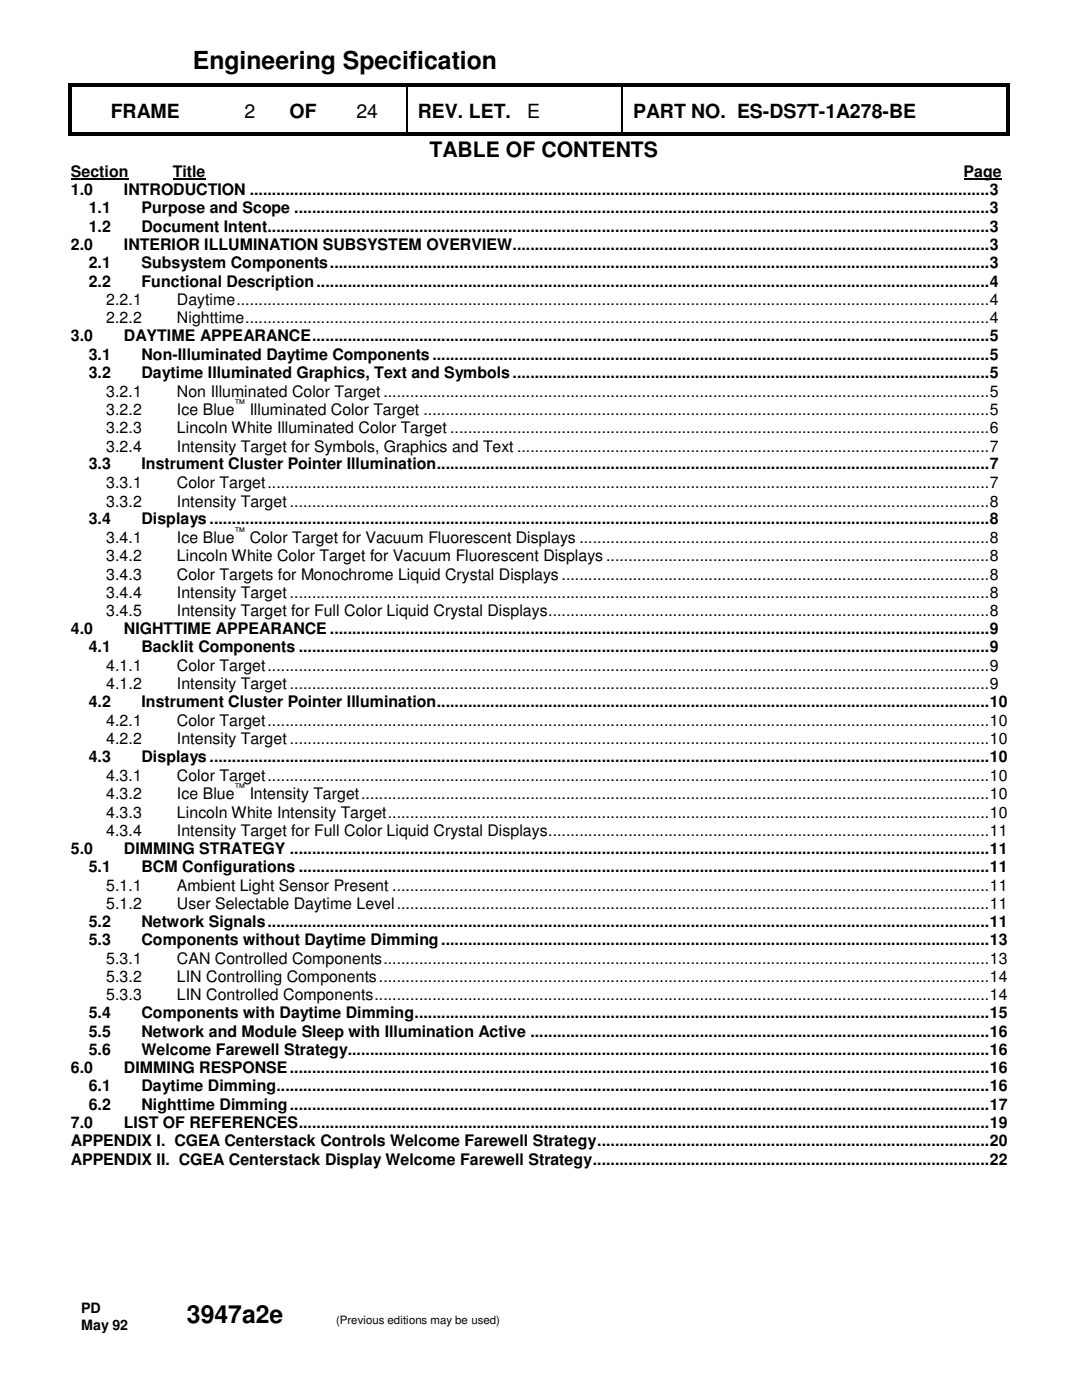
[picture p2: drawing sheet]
<svg xmlns="http://www.w3.org/2000/svg" width="216mm" height="279mm" viewBox="0 0 216 279" stroke-linecap="round" stroke-linejoin="round" font-family="sans-serif">
<defs><g id="words">
<g font-size="5">
<text x="38.5" y="13.8">Engineering Specification</text>
<text x="37.3" y="264.1">3947a2e</text>
</g>
<text font-size="4.2" x="85.7" y="31.4">TABLE OF CONTENTS</text>
<g font-size="3.9">
<text x="22.1" y="23.5">FRAME</text>
<text x="48.8" y="23.5">2</text>
<text x="57.8" y="23.5">OF</text>
<text x="71.1" y="23.5">24</text>
<text x="83.4" y="23.5">REV. LET.</text>
<text x="105.2" y="23.5">E</text>
<text x="126.3" y="23.5">PART NO. ES-DS7T-1A278-BE</text>
</g>
<g font-size="3.2">
<text x="14.1" y="35.3">Section</text>
<text x="34.5" y="35.3">Title</text>
<text x="192.3" y="35.3">Page</text>
<text x="14.1" y="38.9">1.0</text>
<text x="24.7" y="38.9">INTRODUCTION ...................................................................................................................................................................... 3</text>
<text x="17.7" y="46.2">1.2</text>
<text x="17.7" y="42.6">1.1</text>
<text x="28.2" y="46.2">Document Intent .................................................................................................................................................................. 3</text>
<text x="28.2" y="42.6">Purpose and Scope ............................................................................................................................................................ 3</text>
<text x="14.1" y="49.9">2.0</text>
<text x="17.7" y="53.5">2.1</text>
<text x="24.7" y="49.9">INTERIOR ILLUMINATION SUBSYSTEM OVERVIEW ........................................................................................................... 3</text>
<text x="28.2" y="53.5">Subsystem Components .................................................................................................................................................... 3</text>
<text x="17.7" y="57.2">2.2</text>
<text x="28.2" y="57.2">Functional Description ....................................................................................................................................................... 4</text>
<text x="21.2" y="60.9">2.2.1</text>
<text x="21.2" y="64.6">2.2.2</text>
<text x="35.3" y="60.9">Daytime ......................................................................................................................................................................... 4</text>
<text x="35.3" y="64.6">Nighttime ....................................................................................................................................................................... 4</text>
<text x="14.1" y="68.1">3.0</text>
<text x="17.7" y="71.8">3.1</text>
<text x="24.7" y="68.1">DAYTIME APPEARANCE ........................................................................................................................................................ 5</text>
<text x="28.2" y="71.8">Non-Illuminated Daytime Components ............................................................................................................................. 5</text>
<text x="17.7" y="75.4">3.2</text>
<text x="28.2" y="75.4">Daytime Illuminated Graphics, Text and Symbols ........................................................................................................... 5</text>
<text x="21.2" y="82.8">3.2.2</text>
<text x="21.2" y="79.2">3.2.1</text>
<text x="35.3" y="82.8">Ice Blue</text>
<text x="35.3" y="79.2">Non Illuminated Color Target ........................................................................................................................................ 5</text>
<text x="49.8" y="82.8">Illuminated Color Target ...............................................................................................................................5</text>
<text x="21.2" y="86.5">3.2.3</text>
<text x="35.3" y="86.5">Lincoln White Illuminated Color Target ......................................................................................................................... 6</text>
<text x="17.7" y="93.7">3.3</text>
<text x="21.2" y="90.1">3.2.4</text>
<text x="28.2" y="93.7">Instrument Cluster Pointer Illumination ............................................................................................................................ 7</text>
<text x="35.3" y="90.1">Intensity Target for Symbols, Graphics and Text .......................................................................................................... 7</text>
<text x="21.2" y="97.4">3.3.1</text>
<text x="21.2" y="101.1">3.3.2</text>
<text x="35.3" y="97.4">Color Target .................................................................................................................................................................. 7</text>
<text x="35.3" y="101.1">Intensity Target ............................................................................................................................................................. 8</text>
<text x="17.7" y="104.6">3.4</text>
<text x="28.2" y="104.6">Displays ............................................................................................................................................................................... 8</text>
<text x="21.2" y="108.4">3.4.1</text>
<text x="21.2" y="112">3.4.2</text>
<text x="35.3" y="108.4">Ice Blue</text>
<text x="35.3" y="112">Lincoln White Color Target for Vacuum Fluorescent Displays ...................................................................................... 8</text>
<text x="49.8" y="108.4">Color Target for Vacuum Fluorescent Displays ............................................................................................ 8</text>
<text x="21.2" y="115.7">3.4.3</text>
<text x="21.2" y="119.3">3.4.4</text>
<text x="35.3" y="115.7">Color Targets for Monochrome Liquid Crystal Displays ................................................................................................ 8</text>
<text x="35.3" y="119.3">Intensity Target ............................................................................................................................................................. 8</text>
<text x="21.2" y="123">3.4.5</text>
<text x="35.3" y="123">Intensity Target for Full Color Liquid Crystal Displays ................................................................................................... 8</text>
<text x="14.1" y="126.5">4.0</text>
<text x="17.7" y="130.2">4.1</text>
<text x="24.7" y="126.5">NIGHTTIME APPEARANCE .................................................................................................................................................... 9</text>
<text x="28.2" y="130.2">Backlit Components ........................................................................................................................................................... 9</text>
<text x="21.2" y="133.9">4.1.1</text>
<text x="21.2" y="137.6">4.1.2</text>
<text x="35.3" y="133.9">Color Target .................................................................................................................................................................. 9</text>
<text x="35.3" y="137.6">Intensity Target ............................................................................................................................................................. 9</text>
<text x="17.7" y="141.1">4.2</text>
<text x="28.2" y="141.1">Instrument Cluster Pointer Illumination ............................................................................................................................ 10</text>
<text x="21.2" y="144.9">4.2.1</text>
<text x="21.2" y="148.5">4.2.2</text>
<text x="35.3" y="144.9">Color Target .................................................................................................................................................................. 10</text>
<text x="35.3" y="148.5">Intensity Target ............................................................................................................................................................. 10</text>
<text x="17.7" y="152.1">4.3</text>
<text x="21.2" y="155.8">4.3.1</text>
<text x="28.2" y="152.1">Displays ............................................................................................................................................................................... 10</text>
<text x="35.3" y="155.8">Color Target .................................................................................................................................................................. 10</text>
<text x="21.2" y="159.5">4.3.2</text>
<text x="35.3" y="159.5">Ice Blue</text>
<text x="49.8" y="159.5">Intensity Target ............................................................................................................................................. 10</text>
<text x="21.2" y="163.2">4.3.3</text>
<text x="21.2" y="166.8">4.3.4</text>
<text x="35.3" y="163.2">Lincoln White Intensity Target ....................................................................................................................................... 10</text>
<text x="35.3" y="166.8">Intensity Target for Full Color Liquid Crystal Displays ................................................................................................... 11</text>
<text x="14.1" y="170.3">5.0</text>
<text x="17.7" y="174">5.1</text>
<text x="24.7" y="170.3">DIMMING STRATEGY ............................................................................................................................................................. 11</text>
<text x="28.2" y="174">BCM Configurations ........................................................................................................................................................... 11</text>
<text x="21.2" y="177.8">5.1.1</text>
<text x="35.3" y="177.8">Ambient Light Sensor Present ...................................................................................................................................... 11</text>
<text x="17.7" y="185">5.2</text>
<text x="21.2" y="181.4">5.1.2</text>
<text x="28.2" y="185">Network Signals .................................................................................................................................................................. 11</text>
<text x="35.3" y="181.4">User Selectable Daytime Level ..................................................................................................................................... 11</text>
<text x="17.7" y="188.6">5.3</text>
<text x="28.2" y="188.6">Components without Daytime Dimming ........................................................................................................................... 13</text>
<text x="21.2" y="192.4">5.3.1</text>
<text x="21.2" y="196">5.3.2</text>
<text x="35.3" y="192.4">CAN Controlled Components ........................................................................................................................................ 13</text>
<text x="35.3" y="196">LIN Controlling Components ......................................................................................................................................... 14</text>
<text x="17.7" y="203.2">5.4</text>
<text x="21.2" y="199.6">5.3.3</text>
<text x="28.2" y="203.2">Components with Daytime Dimming ................................................................................................................................. 15</text>
<text x="35.3" y="199.6">LIN Controlled Components .......................................................................................................................................... 14</text>
<text x="17.7" y="206.9">5.5</text>
<text x="28.2" y="206.9">Network and Module Sleep with Illumination Active .......................................................................................................16</text>
<text x="14.1" y="214.2">6.0</text>
<text x="17.7" y="210.5">5.6</text>
<text x="24.7" y="214.2">DIMMING RESPONSE ............................................................................................................................................................. 16</text>
<text x="28.2" y="210.5">Welcome Farewell Strategy ................................................................................................................................................ 16</text>
<text x="17.7" y="217.8">6.1</text>
<text x="17.7" y="221.5">6.2</text>
<text x="28.2" y="217.8">Daytime Dimming ................................................................................................................................................................ 16</text>
<text x="28.2" y="221.5">Nighttime Dimming ............................................................................................................................................................. 17</text>
<text x="14.1" y="225.1">7.0</text>
<text x="24.7" y="225.1">LIST OF REFERENCES ........................................................................................................................................................... 19</text>
<text x="14.1" y="232.4">APPENDIX II. CGEA Centerstack Display Welcome Farewell Strategy ......................................................................................... 22</text>
<text x="14.1" y="228.8">APPENDIX I. CGEA Centerstack Controls Welcome Farewell Strategy ........................................................................................20</text>
</g>
<g font-size="2.8">
<text x="16.2" y="262.1">PD</text>
<text x="16.2" y="265.4">May 92</text>
</g>
<text font-size="2.3" x="67.1" y="264.3">(Previous editions may be used)</text>
<g font-size="2.1">
<text x="46.8" y="81.2">™</text>
<text x="46.8" y="106.8">™</text>
<text x="46.8" y="157.9">™</text>
</g>
</g></defs>
<g fill="#000">
<path d="M13.5 16.6h.3v.8h-.3zM13.5 16.6h.8v.2h-.8zM14.1 17.1h.2v.3h-.2zM14.3 16.6h.8v.2h-.8zM14.3 17.1h.8v.3h-.8zM44.1 16.6h.8v.2h-.8zM44.1 17.1h.8v.3h-.8zM55.6 16.6h.8v.2h-.8zM55.6 17.1h.8v.3h-.8zM65.3 16.6h.7v.2h-.7zM65.3 17.1h.7v.3h-.7zM81.1 17.4h.3z"/>
<path d="M81.1 16.6h.8v.2h-.8zM81.1 17.1h.8v.3h-.8zM124.1 17.4h.2zM124.1 16.6h.7v.2h-.7zM124.1 17.1h.7v.3h-.7zM200.7 16.6h.8v.2h-.8zM200.7 17.1h.3v.3h-.3zM201.3 16.6h.2v.8h-.2zM13.5 26.4h.3v.7h-.3zM13.5 26.9h.8v.2h-.8zM14.1 26.4h.2v.2h-.2zM43.9 26.4h.7v.2h-.7z"/>
<path d="M43.9 26.9h.7v.2h-.7zM55.4 26.4h.7v.2h-.7zM55.4 26.9h.7v.2h-.7zM65 26.4h.8v.2h-.8zM65 26.9h.8v.2h-.8zM81.1 26.4h.8v.2h-.8zM81.1 26.9h.8v.2h-.8zM124.1 26.4h.7v.2h-.7zM124.1 26.9h.7v.2h-.7zM200.7 26.9h.8v.2h-.8zM200.7 26.4h.3v.2h-.3zM201.3 26.4h.2v.7h-.2z"/>
</g>
<g fill="none" stroke="#000" stroke-width=".25">
<path d="M13.7 17.4v9M14.2 17.4v9M15.1 16.7h29M15.1 17.2h29M44.9 16.7h10.7M44.9 17.2h10.7M56.4 16.7h8.9M56.4 17.2h8.9M66 16.7h15.1M66 17.2h15.1M81.2 17.4v9M81.9 16.7h42.2"/>
<path d="M81.9 17.2h42.2M124.2 17.4v9M124.8 16.7h75.9M124.8 17.2h75.9M200.9 17.4v9M201.4 17.4v9M14.3 27h29.8M14.3 26.5h29.8M44.6 27h11M44.6 26.5h11M56.1 27h9.2M56.1 26.5h9.2"/>
<path d="M65.8 27h15.3M65.8 26.5h15.3M81.9 27h42.2M81.9 26.5h42.2M124.8 27h75.9M124.8 26.5h75.9"/>
</g>
<path d="M14.1 35.8h11.6M34.5 35.8h6.5M192.3 35.8h7.6" fill="none" stroke="#000" stroke-width=".34"/>
<use href="#words"/>
</svg>
